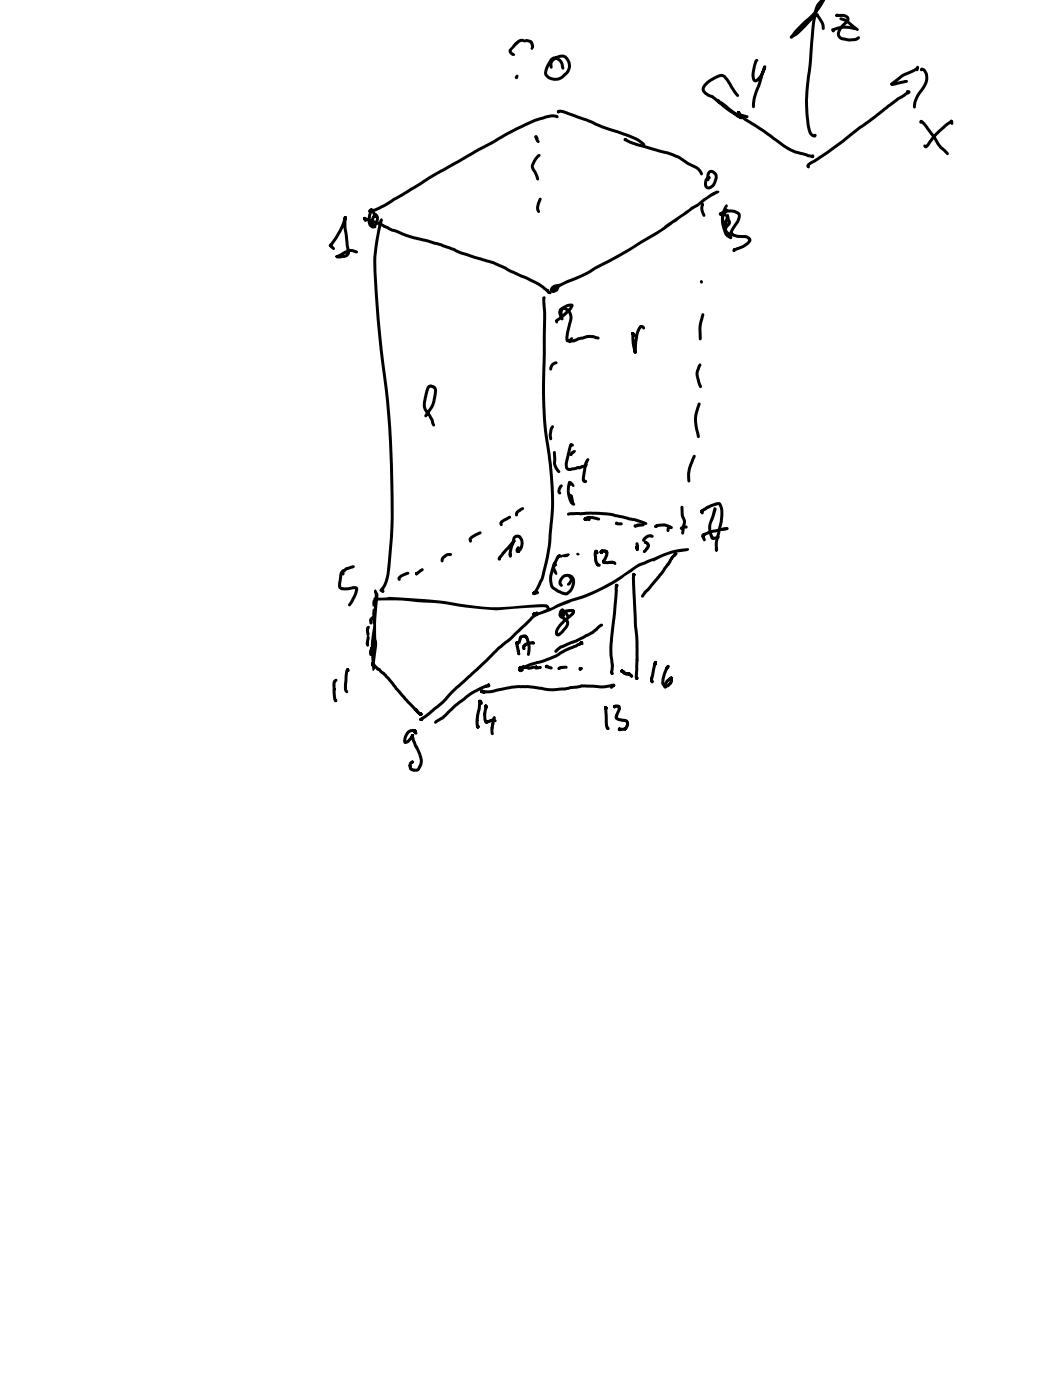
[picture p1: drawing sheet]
<svg xmlns="http://www.w3.org/2000/svg" width="157mm" height="210mm" viewBox="0 0 157 210" stroke-linecap="round" stroke-linejoin="round" font-family="sans-serif">
<g fill="none" stroke="#000" stroke-width=".45">
<path d="M82.5 10.1l-.1-.6 .2-.3 .2-.3 .7-.4a1.3 1.3 0 0 1 1.4 .3 1.3 1.3 0 0 1 .3 1.3 2.23 2.23 0 0 1-2.6 1.7l-.6-.3a.89 .89 0 0 1-.2-1.3l.7-1.2 .4-.3 .5 .1 .5 .3 .2 .4 .1 .7M83.4 17.5l-.9-.2-.9 .2-1.5 .5-2.8 1.3-12 6.7-7.7 4.7-1.5 .7-.8 .2 .5-.1M83.6 16.8l.1-.2 .7 .1 3.3 1.2 2.5 1.1 4 1.4a5.6 5.6 0 0 1 2.2 1.2M110.4 14.3l-1.9-2.7a.86 .86 0 0 0-1.2-.1l-1.3 .7-.7 .8-.1 .3 .1 .4 .8 .6a3.8 3.8 0 0 1 1.7 1.1l1.4 1.2 1.7 1-3.4-2.5 .2 .3M111.8 17.5l-1.1-.3-.2-.2v-.2l1.1 1.1 2.5 1.6 2 1.4a9 9 0 0 0 4.7 2.3l.8 .3v-.2M113.3 9l-.2 .3-.2 .8a2.02 2.02 0 0 0 .1 2l.3-.1 .5-.5 .7-1.5-1.6 4.6-.1 1.4M122 1.8a2.04 2.04 0 0 1 1.3-1.8l-1.4 1.9-2.5 2.5-1 1.2 .3-.3a9.1 9.1 0 0 0 2.5-2.3l1.1-.8 .8 1.2 .1 .9M122.6 .9l-.2-.2-.6 2.5-.5 6.3-.5 3.4a18 18 0 0 0 .5 7.1l.2 .2a.27 .27 0 0 0 .5 0M125.3 2.3h-.1l1.2 .1a.57 .57 0 0 1 .5 .5 .57 .57 0 0 1-.4 .6l-.5 .5-.4 .6-.1 .5 .1 .3a1.02 1.02 0 0 0 1 .5l.6 .1 .8-.1 .5-.3M125.8 2.8l.8 .3 1.7 1.3M127.9 4.3l-1.7-.2-1.4 .3a.12 .12 0 0 0-.2 .1 .12 .12 0 0 0 .1 .1M135.8 13.7l.2 .1-1.7 1-10.4 8-2.5 1.6a.48 .48 0 0 0-.5 .5l.1 .1"/>
<path d="M137.2 10.4l.1-.3-.5 .4-1.7 .8-1.7 1.3 2.3-.4M137.8 18.3a.17 .17 0 0 1 .2-.1 .17 .17 0 0 1 .1 .2l1.7 2.2 .8 1.2 1.2 1.2M137.9 10.5a.31 .31 0 0 1 .3-.1 .31 .31 0 0 1 .2 .3l.3 .8-.1 .9-1.4 2.2-.3 .7v.7M142.5 18.5l-.1-.4-.1 .1-.7 .5-1.4 1.3-1.2 1.4a.5 .5 0 0 1-.5 .5l-.1-.1M49.9 37.2l-.5-.5h.1l1.4-2.1 .8-2-.1 1.5 .5 3.8-.3 .4-.3 .1h-1.1l1.8-.9h.6l.6 .2M54.7 33l-.2-.3 2.3 .8 1.9 1 2.1 .7 5.2 1.4 1.9 .7 1 .5 4.9 1.5 6.6 3.1 1.6 1.1 .1 .3h.2M56.2 32.4l-.1-.3-.6-.7-.1 .7a1.55 1.55 0 0 0 .2 1.8 .28 .28 0 0 0 .3 .1 .28 .28 0 0 0 .2-.3l.1-.2a.95 .95 0 0 0 0-1.4l-.4 .6a.95 .95 0 0 0 .3 1.2M80.4 20.7l-.2-.3 .4 .8M80.7 23.3a2.5 2.5 0 0 0-1 1.8l.5 .9 .3 .8M80.9 29.8l-.2 .5a1.45 1.45 0 0 0-.1 1.4M93.6 20.9l.7 .4 1 .3 4.6 1.3 1.6 .6 1.4 .9 1.4 .7 .4 .5 .3 .4M105.1 30.6l-.1 .6 .4 1"/>
<path d="M106.2 26.6l-.4 .2-.2 .4a.55 .55 0 0 0 0 .7 .55 .55 0 0 0 .7 .2l.1-.1a1.83 1.83 0 0 0 .7-2l-.2-.1a.53 .53 0 0 0-.7-.2 .53 .53 0 0 0-.3 .6l.1 .6M108.2 32.2l-.4-.2 1.2-.4 1.1 .1a.69 .69 0 0 1 .5 .4 .69 .69 0 0 1-.1 .8l-1 1.6-.1 .5 1 .4h1.3l.4 .3 .1 .3-.3 .5-.6 .3-1.5 .7M81.4 44.6v.3l.1 2.5-.2 10.3 .1 3.4 .2 3.3 .9 6.7 .2 4.6-.4 5.5-.4 2.2-.8 3.2-.8 1.7-.4 .5 .6-.1M83.2 54.3a.95 .95 0 0 0-.8 .9M84.1 47.7l-.3-1 .3-.4a.65 .65 0 0 1 1 .2l.2 .4 .2 .7-.6 2.3-.1 .8 .1 .2a.99 .99 0 0 0 1.1 .1l.5-.3 1.6-.3h.7l.7 .2M96.3 49.1l-.1-.2h-.3l-.5 1-.3 2.9-.3-1.4-.1-1.5 .2 .3M104.8 54.6l-.5 1.3 .3 1.3 .2 .7M105 42.1v.1M105.2 47.1l-.4 1.9v1.7M63.7 62.2l.9-1.3 .3-.7 .3-1.6-.1-.4-.1-.3-.6-.1-.3 .2-.5 2a2.07 2.07 0 0 0 .6 2.1l.4 .7 .3 .8M71.9 79.7l-.8 .4a.73 .73 0 0 0-.7 .9M76.3 77.4l-.8 .4a.56 .56 0 0 0-.5 .7"/>
<path d="M78.2 76.1l-.8 .6-.1 .4M82.7 63.9l-.2 .3-.2 .9 .1 .6M83 67.7v1.8l.3 .6 .3 .5M84 72.7l-.1 .1a.77 .77 0 0 0-.1 1M85.1 77l3.3-.2 2.8 .2 3.8 .8 1.7 .6M85.7 66.6l-.2-.1-.2 .6-.6 2.3 .1 .6 .1 .2 .4 .1 1-.3h.4l.4-.2 .5-.1 .1-.2M88 68.8l-.4 .7-.3 2a.31 .31 0 0 0 0 .3 .31 .31 0 0 0 .2 .2l.1 .1M89.6 77.7l-.9-.2a.88 .88 0 0 0-1 .2h-.2l.7 .1M92.3 78.3l.7 .1M96.3 78.6l-.8-.1-.1 .2h-.4M98.1 78.8l.3-.2h1l1 .3M100.5 79h-.4l-.1 .4"/>
<path d="M102.1 75.9v1.2l.4 1-.3 1.7M102.7 78.9h-.3l-.4 .2M103.9 68.3l-.4 .9a4.7 4.7 0 0 0-.4 2.8M104.6 60.5l-.2 .6a6.5 6.5 0 0 0 .1 4.3M105.1 76.8l-.1-.3h.1l.7-.5 1.6-.6a.5 .5 0 0 1 .5 .6l.1 .6-.1 1.4-.7 3.1v1.2M108.8 79.1l-.3 .1-.2-.1-.2 .2-1.5 .2-1.1 .5-.3 .2 .2 .6M51.5 85.4a1 1 0 0 0-.6 1.2l-.1 1.1 .1 .3 .6 .2 1.3-.2a.42 .42 0 0 1 .6 .1l-.2 .8-.9 1.6M52.9 84.8l-.3 .1a1.98 1.98 0 0 0-1.3 .7v.3M55.1 95.4l-.2 .8 .1 .4M55.1 93.9l-.1 .4 .1 .7M55.6 97l-.2 .8 .1 .2M55.8 99.6v-.3l.7 .8 .3 .1 .6 .6 3.5 4.1 1.2 1.3h.2v.2l.1-.1 .1 .2 .5 .4h-.1"/>
<path d="M55.8 92.5l-.3 .2v.6M61 85.8l-.6 .2a.69 .69 0 0 0-.6 .7M63.2 85.3l-.9 .6 .1-.1M67.4 83h-.2a1.19 1.19 0 0 0-1 1M76.4 83.2l-.1-.3 .2-.8 .4-1.2-1.6 1.9-.5 .6-.1 .2 .1 .1M76.8 81.1l.2-.7 .3-.2 .2 .1a1.2 1.2 0 0 1 .5 1.6l-.4 .7-.2-.2 .2-.4M77.5 96.3l-.1-.1v.6l.3 1.1M77.7 96.2l.2-.8 .3-.2h.5l.4 1.3v1.5M79.9 96.3l-.6-.1-.8 .3-.1 .3-.1 .2 .1 .1M79.9 99.9l-.8 .1-.2-.1-.6-.1v.1M80.2 99.8v.2l.7-.1M80.3 92l-.4-.1h.4v-.1l.1 .1-.8 .6-3.2 3.1-1.8 1.5-3.2 3.1-3 2.7-2.1 2.2-2.2 1.8-1.1 .8h.1"/>
<path d="M81.7 99.8l.1-.1 .2 .2 .5 .1M84 83.3l-.3-.1-.2 .2-.7 1.5-.4 1.2v1a1.49 1.49 0 0 0 1 1.3l.8 .4a1 1 0 0 0 1.4-.7l.2-.7v-.6v-.2l-.4-.4-.9-.1-.3 .3-.4 .6v.4l.2 .2M84.3 92.1l-.1-.3 .2-.3 1.2-.1 .2 .1-.2 .4-1.1 1-.9 1-.3 .6 .1 .5h.2l.6-.4 .5-.7 .2-.5v-.3l-.1-.3-.9-.5-.1-.3 .1-.4 .3-.3 .5 .5 .3 .4M84.7 99.9h-.7l-.4 .2M87.1 96.3l-.1-.1-.3 .3h-.2l-.3 .2-1.5 .6-1.5 .9-.8 .3-3.9 1.3-.6 .1-.1 .1M89.4 82.8l-.2-.3-.1 .5 .1 .9 .2 .6 .1 .1h.2M90 82.7l.1-.3 .6 .1 .1 .1v.6l-.5 .8v.2h.6l.7-.1 .4 .3M90 93.6l-1.4 1.1-2.4 1.2-2.3 .9-.7 .7M92.4 87.6l-.2 .1v1.6l-.8 7.5v1.3l.2 1.6-.1 1 .2 .1M94.9 86.1l-.1-.1v1.7l.3 5.9 .2 2.7-.1 5.1 .1 .1h.1M95.3 81.4l.1 .9M96.6 81.2l.3 .1 .1 .5-.1 .2-.5 .6"/>
<path d="M97.6 80.3l-.3-.1-.4 .1-.6 .6M98.1 99.2v-.1l-.6 2.5 .1 .5M100 99.7l-.2 .3-.4 .9-.2 .7v.8l.5 .3 .3-.1 .4-.3 .1-.5-.1-.3-.6 .4-.3 .7 .1 .3M101.2 82.9l-.6 .5-.5 1-.6 .6-.4 .8-2 2.3-.6 .6-.4 .5M50.3 101.8l-.3 .3v.5l.1 1.9 .2 .4M52.1 100.4l-.1-.2-.1 .2-.2 2v.9l.2 .2M62.3 109.7l-.2-.1v-.2v.1v-.1l-.4-.1-.4 .1-.4 .5-.3 .5v.4a.22 .22 0 0 0 .1 .3 .22 .22 0 0 0 .3-.1l.6-.5 .2-.4-.1 .1 .2 .6 .9 2 .2 .9v.7l-.3 .6a.86 .86 0 0 1-1.1 .2l-.2-.3v-.6l.4-.2M72 105.3l-.2-.4-.4 2.8v.9l.1 .2h.1M72.8 105.9l-.1-.2-.2 1.4 .2 1 .3-.1 .5-.2h.5l.1 .1M73.2 102.7l-.1-.2-.1 .2-.2-.1-2.3 1.2-2.4 1.8-.7 .7a6.1 6.1 0 0 1-2.2 1.8M74 107.4l-.2 .3-.2 1.3 .1 .8M78.2 100.3l-.5-.1 .2 .2"/>
<path d="M87 100.1h-.2l.1 .1M90.7 106.1v-.2l.1 2.6 .1 .5h.1M91.5 102.9l.4-.4-1.7 .3-3.1-.2-2.6 .5-1.8 .2-3.7-.5h-1.4l-1.6 .2-2.5 .5h-1.4l.3 .2M92 105.8l.1-.1h.3l.3 .2-.1 .5-.4 .8v.3l.4 .2 1.1 .2 .2 .2v.5l-.3 .5-.8 .1-.1-.1v.1v-.1M93.3 100.5l-.2-.1v.1l-.1-.1 .6 .5 .5-.1 .5 .4"/>
</g>
<g fill="#000">
<path d="M82.5 43l.4-.4 .9-.2 .5-.2a29 29 0 0 0 5.5-2.7l2.6-1.3 2.9-1.8a41.3 41.3 0 0 0 5.7-3.7l2.4-1.7a5.9 5.9 0 0 0 2-1.4l.5-.3a2.92 2.92 0 0 1 1.6-.7l.2 .1-.2 .2-1.5 .8-6.7 4.8-2.3 1.4a89.9 89.9 0 0 1-8.2 4.6l-1.3 .8-2.2 1a3.4 3.4 0 0 0-1.6 .9 .88 .88 0 0 1-1.1 .6l-.3-.4zM55.9 89.8l.2-.1 .2 .1-.1 .9-.3 .1-.1-.1-.1-.2zM56 88.3l.2-.1 .3 .5a1.03 1.03 0 0 1 .1 .9 29.4 29.4 0 0 0-.2 7.2 9.7 9.7 0 0 0-.2 3.1l-.2 .4-.2 .1-.2-1.6a16 16 0 0 1 .3-5.2l-.1-.2a5.1 5.1 0 0 1 0-2.3 5.3 5.3 0 0 0 .2-2.7z"/>
<path d="M56 89.5a.33 .33 0 0 0 0 .4 .33 .33 0 0 0 .5 0h3.7l3.4 .3a44.3 44.3 0 0 1 6.7 .8l1.2 .1a16.6 16.6 0 0 0 5.5 0l4-.2h.6l.2 .1a2.67 2.67 0 0 1-1.5 .7l-.1 .1a.29 .29 0 0 0 0 .3 .29 .29 0 0 0 .3 .1l4.8-2a27.9 27.9 0 0 0 9.5-4.8 15.9 15.9 0 0 1 3.4-1.6l2.1-.9 2.7-.5 .1-.1v-.2a11.4 11.4 0 0 0-5.4 1.4 12.7 12.7 0 0 0-4.5 2.5 28.1 28.1 0 0 1-8.5 3.9l-1.5 .7a1.2 1.2 0 0 1-1 .3 .88 .88 0 0 0-1.1-.5l-2.2 .2a35.4 35.4 0 0 1-12.4-.6l-.7-.1a52.2 52.2 0 0 0-9.4-.5l-.3-.1zM56.9 32.8a26.3 26.3 0 0 0-.8 10.9l.6 7.3 1.1 9a161.3 161.3 0 0 1 .5 21.4l-.2 1.7a12.3 12.3 0 0 1-.6 4.2l-.7 1.1 .2 .2a.33 .33 0 0 0 .5 0v-.3a8.5 8.5 0 0 0 1-4 122.2 122.2 0 0 0 .1-19.5l-.4-5.4-1.1-9.1a126.2 126.2 0 0 1-.7-12.1l.4-2.9 .5-2.3-.2-.3zM85.1 72a3.7 3.7 0 0 0 .4 3.5l.3 .2 .3-.1-.4-1.5a.55 .55 0 0 1-.4-.8 .53 .53 0 0 1 .2-.6l.2 .2h.2a.78 .78 0 0 0-.8-.9z"/>
<path d="M85.1 86.1v.3a.61 .61 0 0 1-.2 1v.2a.84 .84 0 0 0 .8-.8 .63 .63 0 0 0-.6-.7zM82.8 84.1a1.42 1.42 0 0 0 .4 2l.2-.1v-.3l-.3-.7v-.1a.41 .41 0 0 0 .2-.5 .41 .41 0 0 0-.4-.3zM84.1 83.1v.1a.69 .69 0 0 0 1.1-.3l-.3-.1zM86.3 82.8l-.1 .1 .3 .3 .2-.2-.1-.2zM106.9 75.9l-.3 .9a5 5 0 0 0-.5 2.9v.3a.74 .74 0 0 0 .7 .8h.2a.77 .77 0 0 0 .7-.4l-.1-.2-.4 .2-.4-.1a2.44 2.44 0 0 1 0-2.7l.4-1.4-.1-.2zM85.4 67.7l-.2 .4 .2 .2 .2-.1 .6-.7-.4-.1zM85.3 50.6a.45 .45 0 0 0-.1 .8l.3-.1v-.3a.28 .28 0 0 0 .2-.3 .28 .28 0 0 0-.1-.2zM83.7 46.2l-.1 .4a.59 .59 0 0 0 .2 .7l-.7 .6a.31 .31 0 0 0 0 .4 .31 .31 0 0 0 .4 0 .42 .42 0 0 1 .4-.4l.2-.2a5.2 5.2 0 0 0 1.7-1.8v-.2a.59 .59 0 0 0-.9-.2zM84.4 46.3a.95 .95 0 0 1 .9-.3l-1.1 1v-.4zM108.6 30.7a4.1 4.1 0 0 0 .2 4.8l.5 .3a.35 .35 0 0 0 .2-.5l.1-.3-.2-.1a.59 .59 0 0 1-.6-.5 .59 .59 0 0 1 .4-.6l.2-.4v-.3l-.4-1.1-.3 .1a.41 .41 0 0 1 .3-.5v-.3l-.3-.1a.28 .28 0 0 0 .2-.3 .28 .28 0 0 0-.3-.3zM108.9 33.3l-.1 .1zM108.4 32.4h.1l.1 .2-.2 .5zM77.2 11.3a.31 .31 0 0 0 0 .6 .38 .38 0 0 0 .4-.3 .38 .38 0 0 0-.2-.4zM77.1 6.3l-.5 .7a.69 .69 0 0 0-.4 .9 .69 .69 0 0 0 .9 .4l-.1-.3a.4 .4 0 0 1-.4-.3 .4 .4 0 0 1 .2-.4 2.38 2.38 0 0 1 1.3-1h.3a.78 .78 0 0 1 1.1 .6l-.1 .3 .2 .3a.94 .94 0 0 0 .1-1.3 .94 .94 0 0 0-1.2-.3 1.09 1.09 0 0 0-1.4 .4z"/>
</g>
</svg>
